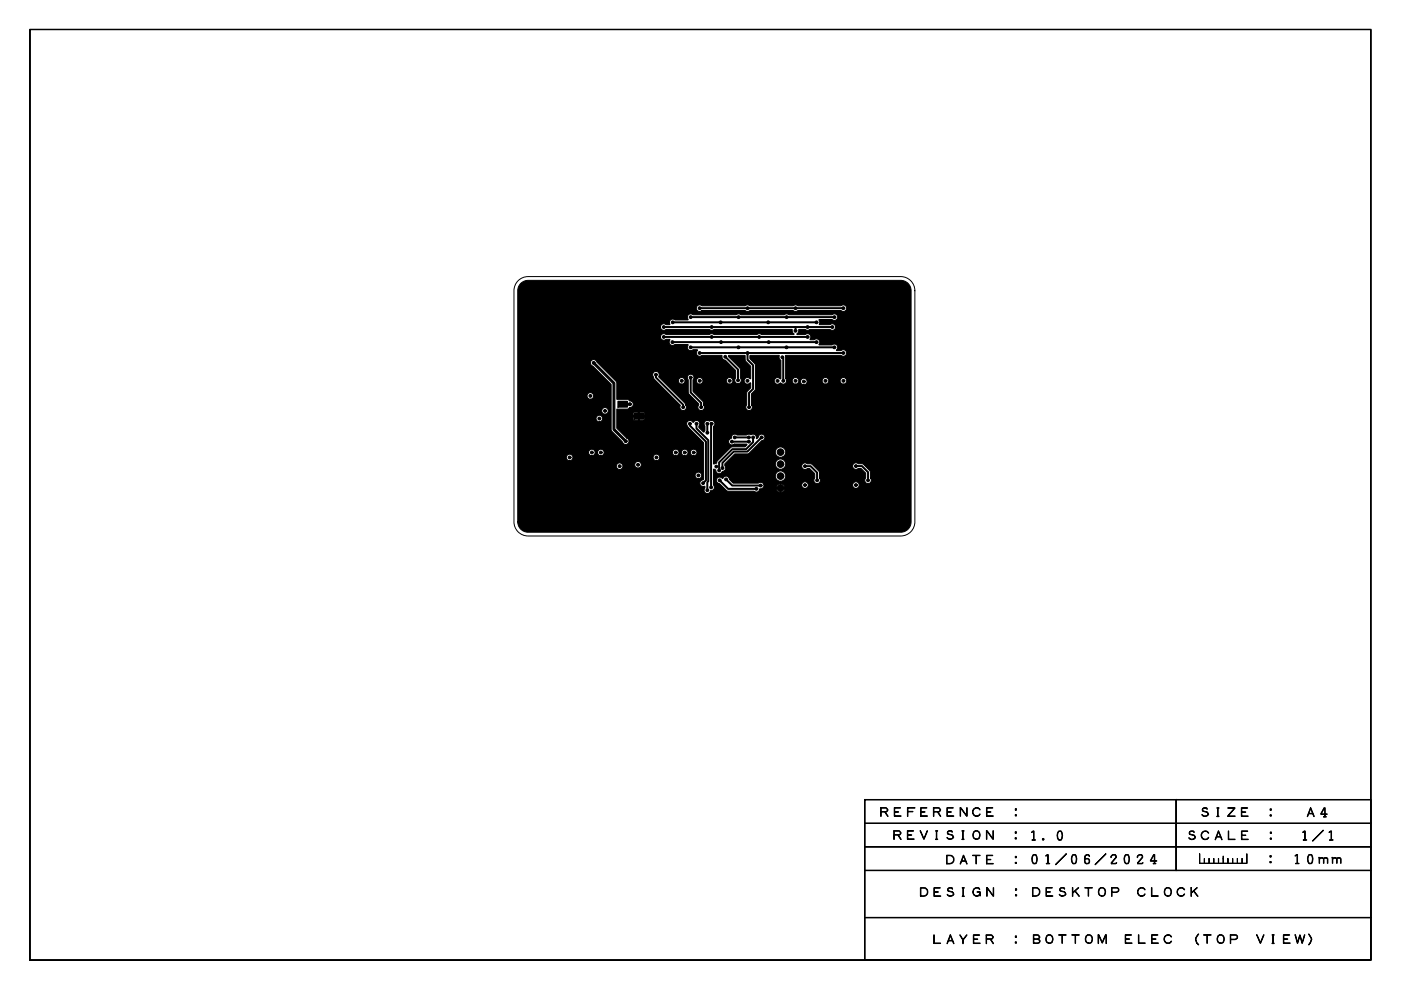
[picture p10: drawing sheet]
<svg xmlns="http://www.w3.org/2000/svg" width="297mm" height="210mm" viewBox="0 0 297 210" stroke-linecap="round" stroke-linejoin="round" font-family="sans-serif">
<defs><g id="words">
<g font-size="2.5">
<text x="186.3" y="173.5">REFERENCE</text>
<text x="214.2" y="173.5">:</text>
<text x="254.3" y="173.5">SIZE</text>
<text x="268.2" y="173.5">:</text>
<text x="276.6" y="173.5">A4</text>
<text x="189" y="178.4">REVISION</text>
<text x="214.2" y="178.4">: 1.0</text>
<text x="251.5" y="178.4">SCALE</text>
<text x="268.3" y="178.4">:</text>
<text x="275.4" y="178.4">1/1</text>
<text x="200.2" y="183.6">DATE</text>
<text x="214.2" y="183.6">: 01/06/2024</text>
<text x="268.2" y="183.4">:</text>
<text x="273.8" y="183.4">10mm</text>
<text x="194.7" y="190.4">DESIGN</text>
<text x="214.2" y="190.4">: DESKTOP</text>
<text x="240.8" y="190.4">CLOCK</text>
<text x="197.4" y="200.4">LAYER</text>
<text x="214.2" y="200.4">: BOTTOM</text>
<text x="238" y="200.4">ELEC</text>
<text x="252" y="200.4">(TOP</text>
<text x="266" y="200.4">VIEW)</text>
</g>
</g></defs>
<g fill="none" stroke="#000" stroke-width=".21">
<path d="M6.3 6.2h284.4v197.4h-284.4l284.3-.1v-197.2h-284.2l-.1 197.3zM6.3 6.3h284.4v197.3h-284.4zM109.8 59.5l.8-.5 1.4-.4h79a3 3 0 0 1 3 3v49a3 3 0 0 1-3 3h-79a3 3 0 0 1-3-3v-49l.3-1.3zM110.4 60.1a2.2 2.2 0 0 1 1.6-.7h79a2.2 2.2 0 0 1 2.2 2.2v49a2.2 2.2 0 0 1-2.2 2.2h-79a2.2 2.2 0 0 1-2.2-2.2v-49a2.2 2.2 0 0 1 .6-1.5zM125.4 76.4a.72 .72 0 0 1 1.2 .4l4.1 4.1 .1 3.8h2.2l.4 .2a.77 .77 0 0 1 .9 .8 .77 .77 0 0 1-.9 .8l-.4 .2-2.2 .1v4l2 2a.71 .71 0 0 1 .4 1.2 .71 .71 0 0 1-1.2-.3l-2.4-2.5v-9.7l-3.9-3.9a.72 .72 0 0 1-.3-1.2zM125.7 76.8h.3l4.4 4.4v9.8l2.4 2.4-.1 .3-2.7-2.6v-9.8l-4.3-4.2zM138.6 79a.75 .75 0 0 1 1 0 .75 .75 0 0 1 .1 .9l5.6 5.7a.81 .81 0 0 1 .2 .9 .81 .81 0 0 1-.8 .5 .81 .81 0 0 1-.5-1.1l-5.5-5.5-.2-.5a.7 .7 0 0 1 .1-.9zM139 79.4h.2v.6l5.7 5.7v.7l-.2-.1v-.4l-5.7-5.8zM139.1 79.4v.6l5.7 5.8v.5M140.2 68.9a.78 .78 0 0 1 1.1-.1h.7a.78 .78 0 0 1 .2-1 .78 .78 0 0 1 1 0h2.7a.78 .78 0 0 1 0-1 .78 .78 0 0 1 1.1-.1h9.1l.5-.2 .5 .2h9.1a.8 .8 0 0 1 1.1 0h9.1a.71 .71 0 0 1 1 .1 .71 .71 0 0 1 0 1 .71 .71 0 0 1-1-.1l-2.8 .1 .2 1h2.2a.71 .71 0 0 1 1 .1 .71 .71 0 0 1-.1 1 .71 .71 0 0 1-1-.1h-4.2l-.5 .2-.5-.2h-1.3l-.2 .8-.3 .3h1.8a.75 .75 0 0 1 1 .1 .75 .75 0 0 1 0 1h.9a.77 .77 0 0 1 1 .1 .77 .77 0 0 1 .1 1h2.7a.75 .75 0 0 1 1.1 .1 .75 .75 0 0 1-.2 1.1h1a.71 .71 0 0 1 1 .1 .71 .71 0 0 1 0 1 .71 .71 0 0 1-1-.1l-11.7 .1v4.8l.1 .3a.79 .79 0 0 1-.4 .8 .79 .79 0 0 1-.9-.1 .71 .71 0 0 1-1.1 0 .71 .71 0 0 1 .2-1.1 .71 .71 0 0 1 1 .2l.1-3.9a1.01 1.01 0 0 1-.4-1h-6.2v.7l1 1 .2 .3v5l-.9 1.1v2.3a.71 .71 0 0 1 0 1.1 .71 .71 0 0 1-1-.1 .71 .71 0 0 1 0-1v-2.5l.9-1.1v-.9l-.2-.1a.71 .71 0 0 1-1-.1 .71 .71 0 0 1 .1-1 .71 .71 0 0 1 1 .2l.1-2.6-1.2-1.2v-1.1h-3.5v.3l2.4 2.5 .1 1.9a.72 .72 0 0 1 0 1 .72 .72 0 0 1-1 0 .72 .72 0 0 1 0-1v-1.5l-2.2-2.2a.97 .97 0 0 1-.8-1.1h-4.2a.74 .74 0 0 1-1 0 .74 .74 0 0 1 .1-1.1l-1-.1a.74 .74 0 0 1-1 0 .74 .74 0 0 1 0-1l-2.8-.1a.77 .77 0 0 1-1.1 0 .77 .77 0 0 1 0-1l-.7-.1a.72 .72 0 0 1-1.1 .1 .72 .72 0 0 1 0-1.1 .72 .72 0 0 1 1.1 0h9.1l.5-.2 .5 .2h9a.8 .8 0 0 1 1.1 0h6.9l-.3-.3-.2-.8h-16.5l-.5 .2-.5-.2h-9.1a.71 .71 0 0 1-1 .1 .71 .71 0 0 1-.1-1zM140.6 71.4h10.4l-10.3 .1zM140.7 69.3h10.3l-10.3 .1z"/>
<path d="M140.7 69.3h35.8M140.7 71.4h30.5M142.5 72.5h10.5l-10.4 .1zM142.6 72.5h30.5M142.6 68.3h10.3l-10.3 .1zM142.6 68.3h30.5M145.9 79.5a.71 .71 0 0 1 1 .1 .71 .71 0 0 1 0 1v2.4l2.1 2.1 .2 .7a.72 .72 0 0 1 0 1 .72 .72 0 0 1-1.1 0 .72 .72 0 0 1 .1-1l-.1-.2-2.1-2.2-.1-2.9a.7 .7 0 0 1 0-1zM146.3 73.6h10.4l-10.3 .1zM146.4 80h.1v3.2l2.2 2.2v1l-.1-.1v-.8l-2.3-2.3zM146.4 67.2h10.3l-10.3 .1zM146.4 67.2h30.5M146.4 73.6h30.5"/>
<path d="M147.8 64.9a.78 .78 0 0 1 1.1-.1h9.1a.8 .8 0 0 1 1 0h9.1a.8 .8 0 0 1 1.1 0h9.1a.72 .72 0 0 1 1 0 .72 .72 0 0 1 0 1.1 .72 .72 0 0 1-1-.1h-9.1a.8 .8 0 0 1-1.1 0h-9.1a.8 .8 0 0 1-1 0h-9.1a.71 .71 0 0 1-1 .1 .71 .71 0 0 1-.1-1zM148.2 74.8h10.4l-10.3 .1zM148.2 65.3h10.4l-10.3 .1zM148.3 74.8h30.5M148.3 65.3h30.5M150.8 71.4h10.3l-10.2 .1zM150.8 69.3h17.8l-17.7 .1zM152.7 68.3h10.3l-10.2 .1zM152.8 72.5h10.3l-10.2 .1zM153.7 75.6l2.9 2.7-.1 2.4-.1-.1v-2.2zM153.8 75.6l2.7 2.7v2.3M156.5 73.6h10.3l-10.2 .1z"/>
<path d="M156.5 67.2h10.4l-10.3 .1zM158.4 74.8h20.5l-20.4 .1zM158.4 65.3h10.4l-10.3 .1zM158.4 74.8h.2v1.4l1.2 1.2v5l-.9 .9-.1 3.1-.1-3.1 .9-.9v-4.9l-1.2-1.2zM158.5 74.8v1.5l1.2 1.1v5l-.9 .9v3M160.9 71.4h10.4l-10.3 .1zM162.8 68.3h10.4l-10.3 .1zM162.9 72.5h10.3l-10.2 .1zM165.8 75.7l.4 .2-.1 4.9-.1-4.8zM165.9 75.7l.2 .2v4.8M166.7 73.6h10.3l-10.3 .1zM166.7 67.2h10.3l-10.2 .1z"/>
<path d="M168.4 69.3h2.9l-2.8 .1zM168.4 69.3h.4l-.1 .9h-.1v-.8h-.2zM168.5 69.3h.2l-.1 .8M168.6 65.3h10.3l-10.2 .1zM171.2 69.3h5.4l-5.4 .1zM131 85.1h2v1.2h-2zM131.9 85.5h1.7l.2 .2-.2 .2h-1.6l-.2-.1zM133.8 88.1l1.7-.1 .2 .2-.2 .2h-1.6l-.2-.1zM134.3 87.5l2.2-.1 .2 .2v1.4l-.2 .1h-2.1l-.2-.2zM134.4 87.6h2.1v1.3h-2.1zM135.3 88.1l1.8-.1 .2 .2-.2 .2h-1.6l-.3-.2zM135.4 87.2l.1 .1v1z"/>
<path d="M135.4 88.2h.1v1.1zM135.5 87.3v1.9M145.8 89.4a.96 .96 0 0 1 1.2 .1 .72 .72 0 0 1 1.1-.2 .72 .72 0 0 1 .1 1.1v.3l1 .9 .3-.4v-.8a.75 .75 0 0 1 0-1 .75 .75 0 0 1 1-.1 .72 .72 0 0 1 1 .2 .72 .72 0 0 1-.2 1v7.8h.3a.35 .35 0 0 0 .3-.1 .35 .35 0 0 0 .1-.3l3.1-3.1 2.8-.1 .5-.4-.2-.2-2.6 .1a.74 .74 0 0 1-1.1-.3 .74 .74 0 0 1 .6-1 .72 .72 0 0 1 .4-.8 .72 .72 0 0 1 .8 .1h1.9l.7-.1 .3 .1a.81 .81 0 0 1 .9 0 .81 .81 0 0 1 .3 .8l.3-.2a.72 .72 0 0 1 .8-.8 .72 .72 0 0 1 .7 .8 .72 .72 0 0 1-.8 .7l-2.7 2.7-3 .1-2 2v.4a.77 .77 0 0 1 .1 .8 .77 .77 0 0 1-.7 .5 .75 .75 0 0 1-.9 .4 .75 .75 0 0 1-.5-.8l-.3-.2-.1 .1v3.3a.79 .79 0 0 1 .1 .9 .79 .79 0 0 1-.8 .4 .71 .71 0 0 1-1 .4 .71 .71 0 0 1-.1-1.1v-.3a.78 .78 0 0 1-1.1-.5 .78 .78 0 0 1 .8-1v-7.7l-3.3-3.3a1.27 1.27 0 0 1-.1-1.2zM146.2 89.8h.2v.4l3.4 3.4v8.2l-.7 .7-.1-.1 .6-.6v-8.1l-3.4-3.4zM146.3 89.8v.4l3.4 3.4v8.2l-.6 .6M146.4 80v3.2l2.3 2.2v.9M147.6 89.8h.2v1l2.5 2.5v8.7l-.2 .3-.1 1.7-.1-1.8 .2-.2v-8.6l-2.5-2.5zM147.7 89.8v1l2.5 2.5v8.7l-.2 .2v1.7M149.9 89.8h.2l-.1 2zM150 89.8v1.9M150.7 89.7h.2l-.1 13.7zM150.7 89.7l.2 .2z"/>
<path d="M150.9 89.8l-.1-.1v13.6M152.4 98l2.8-2.8 2.9-.1 1.5-1.4v-1h.2v1.1l-1.6 1.5h-2.9l-2.7 2.8-.1 1.7zM155.1 93.6h3.8l-3.7 .1zM155.2 93.6h3.6M155.5 95.7l2.9-.1 3-2.9h.2l-3.1 3.1h-2.9l-2.3 2.4v1l-.2 .1v-1.2zM155.7 92.7h3.2l-3.1 .1zM155.8 92.7h3M159.7 92.7v1l-1.5 1.5h-2.9l-2.8 2.8v1.7M161.5 92.7l-3 3h-2.9l-2.4 2.4v1.1M170.2 98.4a.77 .77 0 0 1 1-.1l.9 .1 1.5 1.5 .1 .3v1.1a.72 .72 0 0 1 .1 1 .72 .72 0 0 1-1.1 0 .72 .72 0 0 1 0-1v-.9l-1-1-.5-.1a.71 .71 0 0 1-1 .1 .71 .71 0 0 1 0-1zM170.6 98.8h1.3l1.4 1.3v1.8l-.2-.1v-1.5l-1.3-1.4h-1.1zM170.7 98.8h1.2l1.3 1.4v1.6"/>
<path d="M181 98.3a.78 .78 0 0 1 1 0l.9 .1 1.5 1.4 .1 .3v1.2a.72 .72 0 0 1 0 1 .72 .72 0 0 1-1 0 .72 .72 0 0 1 0-1v-1l-1-1h-.5a.71 .71 0 0 1-1 0 .71 .71 0 0 1 0-1zM181.4 98.7h1.4l1.3 1.3v1.9l-.2-.1v-1.6l-1.2-1.3h-1.2zM181.5 98.8h1.2l1.3 1.3v1.7M152 101.4a.94 .94 0 0 1 1.3 0 .73 .73 0 0 1 .8-.4 .73 .73 0 0 1 .6 .7l.8 .7h5.2a.74 .74 0 0 1 1.2 .4 .74 .74 0 0 1-.8 .9 .73 .73 0 0 1-1.3 .4h-5.6l-1.7-1.6a.7 .7 0 0 1-.6-.4 .7 .7 0 0 1 .1-.7zM152.5 101.8l1.9 1.7 6.1 .1-6.2 .1zM152.6 101.8l1.8 1.8h6M153.9 101.6l1.4 1.2 6.1 .1-6.2 .1zM153.9 101.6l1.3 1.3h6.1M164.4 103.4l1.2 .1-1.1 .1zM164.5 103.5h2M165.4 103.4l1.2 .1-1.1 .1zM165.4 103.4l.2 .1-.1 1.1z"/>
<path d="M165.4 102.4l.2 .1-.1 1.1zM165.5 102.5v2M183.3 179.5l107.4 .1zM183.3 174.5l107.4 .1zM183.3 169.5l.1 34h107.2v-33.9h-107.3l107.4-.1v34.1h-107.4zM183.3 169.6h107.4v34h-107.4zM183.3 179.6h107.4M183.3 174.6h107.4M249.3 169.5l.1 15.1zM249.4 169.6v15M183.3 194.5l107.4 .1zM183.3 184.5l107.4 .1z"/>
<path d="M183.3 194.6h107.4M183.3 184.6h107.4M254.3 181l.1 2h9.9v-2l.1 2.1h-10.1zM254.3 181.1v2h10.1v-2M255.3 182v1.1zM255.4 182.1v1M256.3 182l.1 1.1zM256.3 182.1v1M257.3 182l.1 1.1zM257.3 182.1v1M258.3 182v1.1zM258.4 182.1v1"/>
<path d="M259.3 182l.1 1.1zM259.3 181.5l.1 .6zM259.3 181.6v1.5M260.3 182v1.1zM260.3 182.1v1M261.3 182v1.1zM261.4 182.1v1M262.3 182l.1 1.1zM262.3 182.1v1M263.3 182v1.1zM263.4 182.1v1"/>
<circle cx="125.9" cy="76.9" r=".3"/>
<circle cx="129.5" cy="70.5" r=".3"/>
<circle cx="139.1" cy="79.4" r=".3"/>
<circle cx="140.7" cy="69.3" r=".3"/>
<circle cx="140.7" cy="71.4" r=".3"/>
<circle cx="142.6" cy="72.5" r=".3"/>
<circle cx="142.6" cy="68.3" r=".3"/>
<circle cx="146.4" cy="67.2" r=".3"/>
<circle cx="146.4" cy="73.6" r=".3"/>
<circle cx="148.3" cy="65.3" r=".3"/>
<circle cx="148.3" cy="74.8" r=".3"/>
<circle cx="150.9" cy="69.3" r=".3"/>
<circle cx="150.9" cy="71.4" r=".3"/>
<circle cx="152.8" cy="68.3" r=".3"/>
<circle cx="152.9" cy="72.5" r=".3"/>
<circle cx="153.8" cy="75.6" r=".3"/>
<circle cx="156.6" cy="73.6" r=".3"/>
<circle cx="156.6" cy="67.2" r=".3"/>
<circle cx="158.5" cy="65.3" r=".3"/>
<circle cx="158.5" cy="74.8" r=".3"/>
<circle cx="161" cy="71.4" r=".3"/>
<circle cx="162.9" cy="68.3" r=".3"/>
<circle cx="163" cy="72.5" r=".3"/>
<circle cx="165.9" cy="75.7" r=".3"/>
<circle cx="166.8" cy="73.6" r=".3"/>
<circle cx="166.8" cy="67.2" r=".3"/>
<circle cx="168.6" cy="70.1" r=".3"/>
<circle cx="168.7" cy="70.1" r=".11"/>
<circle cx="168.7" cy="65.3" r=".3"/>
<circle cx="171.2" cy="69.3" r=".3"/>
<circle cx="171.2" cy="71.4" r=".3"/>
<circle cx="173.1" cy="68.3" r=".3"/>
<circle cx="173.1" cy="72.5" r=".3"/>
<circle cx="176.5" cy="69.3" r=".3"/>
<circle cx="176.9" cy="71.4" r=".3"/>
<circle cx="176.9" cy="67.2" r=".3"/>
<circle cx="176.9" cy="73.6" r=".3"/>
<circle cx="178.7" cy="68.3" r=".3"/>
<circle cx="178.8" cy="65.3" r=".3"/>
<circle cx="178.8" cy="74.8" r=".3"/>
<circle cx="120.8" cy="97" r=".7"/>
<circle cx="120.8" cy="98.5" r=".3"/>
<circle cx="120.8" cy="97" r=".3"/>
<circle cx="122.6" cy="96.8" r=".3"/>
<circle cx="123.3" cy="98.7" r=".3"/>
<circle cx="124" cy="85.5" r=".3"/>
<circle cx="125.2" cy="83.9" r=".3"/>
<circle cx="125.2" cy="83.9" r=".7"/>
<circle cx="125.5" cy="95.9" r=".3"/>
<circle cx="125.5" cy="95.9" r=".7"/>
<circle cx="125.9" cy="88.7" r=".3"/>
<circle cx="127.1" cy="88.7" r=".3"/>
<circle cx="127.1" cy="88.7" r=".7"/>
<circle cx="127.4" cy="95.9" r=".3"/>
<circle cx="127.4" cy="95.9" r=".7"/>
<circle cx="128.3" cy="87.1" r=".3"/>
<circle cx="128.3" cy="87.1" r=".7"/>
<circle cx="128.3" cy="85.6" r=".3"/>
<circle cx="131.4" cy="98.8" r=".3"/>
<circle cx="131.4" cy="98.8" r=".7"/>
<circle cx="132.7" cy="93.5" r=".3"/>
<circle cx="133.6" cy="85.7" r=".3"/>
<circle cx="133.9" cy="88.2" r=".3"/>
<circle cx="133.9" cy="96.4" r=".3"/>
<circle cx="135.2" cy="97" r=".3"/>
<circle cx="135.3" cy="98.5" r=".3"/>
<circle cx="135.3" cy="98.5" r=".7"/>
<circle cx="137.1" cy="88.2" r=".3"/>
<circle cx="139.2" cy="97" r=".3"/>
<circle cx="139.2" cy="97" r=".7"/>
<circle cx="141.5" cy="80.8" r=".3"/>
<circle cx="141.7" cy="86.3" r=".3"/>
<circle cx="143.3" cy="99.5" r=".3"/>
<circle cx="143.3" cy="95.9" r=".3"/>
<circle cx="143.3" cy="95.9" r=".7"/>
<circle cx="144.5" cy="80.7" r=".3"/>
<circle cx="144.5" cy="80.7" r=".7"/>
<circle cx="144.8" cy="86.3" r=".3"/>
<circle cx="145.2" cy="99.5" r=".3"/>
<circle cx="145.2" cy="95.9" r=".3"/>
<circle cx="145.2" cy="95.9" r=".7"/>
<circle cx="146.3" cy="89.8" r=".3"/>
<circle cx="146.4" cy="80" r=".3"/>
<circle cx="147.1" cy="99.5" r=".3"/>
<circle cx="147.1" cy="95.9" r=".3"/>
<circle cx="147.1" cy="95.9" r=".7"/>
<circle cx="147.7" cy="89.8" r=".3"/>
<circle cx="148.3" cy="80.7" r=".3"/>
<circle cx="148.3" cy="80.7" r=".7"/>
<circle cx="148.7" cy="86.3" r=".3"/>
<circle cx="148.8" cy="99.9" r=".3"/>
<circle cx="150" cy="89.8" r=".3"/>
<circle cx="150" cy="91.7" r=".3"/>
<circle cx="150.9" cy="89.8" r=".3"/>
<circle cx="151.7" cy="80.8" r=".3"/>
<circle cx="151.8" cy="86.3" r=".3"/>
<circle cx="151.9" cy="98.9" r=".3"/>
<circle cx="152.5" cy="99.7" r=".3"/>
<circle cx="153.2" cy="99.2" r=".3"/>
<circle cx="154.7" cy="80.7" r=".3"/>
<circle cx="154.7" cy="80.7" r=".7"/>
<circle cx="155.2" cy="93.6" r=".3"/>
<circle cx="155.8" cy="92.7" r=".3"/>
<circle cx="156.5" cy="80.6" r=".3"/>
<circle cx="158.5" cy="80.7" r=".3"/>
<circle cx="158.8" cy="93.6" r=".3"/>
<circle cx="158.8" cy="89.8" r=".3"/>
<circle cx="158.8" cy="92.7" r=".3"/>
<circle cx="158.8" cy="86.3" r=".3"/>
<circle cx="159.7" cy="92.7" r=".3"/>
<circle cx="160.7" cy="95.1" r=".3"/>
<circle cx="161.5" cy="92.7" r=".3"/>
<circle cx="161.7" cy="99.9" r=".3"/>
<circle cx="161.8" cy="80.8" r=".3"/>
<circle cx="162" cy="86.3" r=".3"/>
<circle cx="164.9" cy="80.8" r=".3"/>
<circle cx="165.5" cy="95.9" r=".7"/>
<circle cx="165.5" cy="98.4" r=".7"/>
<circle cx="165.5" cy="95.9" r="1.1"/>
<circle cx="165.5" cy="98.4" r="1.1"/>
<circle cx="166.1" cy="80.7" r=".3"/>
<circle cx="167.8" cy="89" r=".3"/>
<circle cx="168.7" cy="80.7" r=".3"/>
<circle cx="168.7" cy="80.7" r=".7"/>
<circle cx="170.4" cy="80.9" r=".3"/>
<circle cx="170.4" cy="80.9" r=".7"/>
<circle cx="170.7" cy="98.8" r=".3"/>
<circle cx="172" cy="80.9" r=".3"/>
<circle cx="172.2" cy="86.3" r=".3"/>
<circle cx="175" cy="80.7" r=".3"/>
<circle cx="175" cy="80.7" r=".7"/>
<circle cx="178.8" cy="80.7" r=".3"/>
<circle cx="178.8" cy="80.7" r=".7"/>
<circle cx="181.5" cy="98.8" r=".3"/>
<circle cx="146.2" cy="103.9" r=".3"/>
<circle cx="148.1" cy="100.8" r=".3"/>
<circle cx="148.1" cy="100.8" r=".7"/>
<circle cx="149.1" cy="102.4" r=".3"/>
<circle cx="150" cy="103.9" r=".3"/>
<circle cx="150.8" cy="103.3" r=".3"/>
<circle cx="152.6" cy="101.8" r=".3"/>
<circle cx="153.9" cy="101.6" r=".3"/>
<circle cx="156.6" cy="100.4" r=".3"/>
<circle cx="160.4" cy="103.6" r=".3"/>
<circle cx="161.3" cy="102.9" r=".3"/>
<circle cx="165.5" cy="103.5" r=".7"/>
<circle cx="165.5" cy="100.9" r=".7"/>
<circle cx="165.5" cy="103.5" r=".91"/>
<circle cx="165.5" cy="100.9" r="1.1"/>
<circle cx="170.7" cy="100.5" r=".3"/>
<circle cx="170.7" cy="102.8" r=".3"/>
<circle cx="170.7" cy="102.8" r=".7"/>
<circle cx="173.2" cy="101.8" r=".3"/>
<circle cx="178" cy="100.5" r=".3"/>
<circle cx="181.5" cy="100.5" r=".3"/>
<circle cx="181.5" cy="102.8" r=".3"/>
<circle cx="181.5" cy="102.8" r=".7"/>
<circle cx="184" cy="101.8" r=".3"/>
<circle cx="188.8" cy="100.5" r=".3"/>
</g>
<path d="M125.9 76.9l4.3 4.3v9.9l2.5 2.4M132 85.7h1.6M133.9 88.2h3.2" fill="none" stroke="#000" stroke-width=".4"/>
<g fill="#000">
<path d="M131 85.1h2v1.2h-2z" fill-rule="evenodd"/>
<path d="M134.4 87.6h2.1v1.3h-2.1z" fill-rule="evenodd"/>
<path d="M110.4 60.1a2.2 2.2 0 0 1 1.6-.7h79a2.2 2.2 0 0 1 2.2 2.2v49a2.2 2.2 0 0 1-2.2 2.2h-79a2.2 2.2 0 0 1-2.2-2.2v-49a2.2 2.2 0 0 1 .6-1.5zM120.1 97a.7 .7 0 0 0 1.4 0 .7 .7 0 0 0-1.4 0zM124.5 83.9a.7 .7 0 0 0 1.4 0 .7 .7 0 0 0-1.4 0zM127.6 87.1a.7 .7 0 0 0 1.4 0 .7 .7 0 0 0-1.4 0zM126.4 88.7a.7 .7 0 0 0 1.4 0 .7 .7 0 0 0-1.4 0zM125.4 76.4a.72 .72 0 0 0 .3 1.2l3.9 3.9v9.7l2.4 2.5a.71 .71 0 0 0 1.2 .3 .71 .71 0 0 0-.4-1.2l-2-2v-4l2.2-.1 .4-.2a.77 .77 0 0 0 .9-.8 .77 .77 0 0 0-.9-.8l-.4-.2h-2.2l-.1-3.8-4.1-4.1a.72 .72 0 0 0-1.2-.4zM124.8 95.9a.7 .7 0 0 0 1.4 0 .7 .7 0 0 0-1.4 0zM126.7 95.9a.7 .7 0 0 0 1.4 0 .7 .7 0 0 0-1.4 0zM130.7 98.8a.7 .7 0 0 0 1.4 0 .7 .7 0 0 0-1.4 0zM134.3 87.5l-.1 1.4 .2 .2h2.1l.2-.1v-1.4l-.2-.2zM134.6 98.5a.7 .7 0 0 0 1.4 0 .7 .7 0 0 0-1.4 0zM143.8 80.7a.7 .7 0 0 0 1.4 0 .7 .7 0 0 0-1.4 0zM138.6 79a.93 .93 0 0 0 0 1l.1 .4 5.5 5.5a.73 .73 0 0 0 .1 1 .73 .73 0 0 0 1-.1 .73 .73 0 0 0 0-1l-.1-.3-5.5-5.6a.75 .75 0 0 0-.1-.9 .75 .75 0 0 0-1 0zM138.5 97a.7 .7 0 0 0 1.4 0 .7 .7 0 0 0-1.4 0zM154 80.7a.7 .7 0 0 0 1.4 0 .7 .7 0 0 0-1.4 0zM140.2 68.9a.71 .71 0 0 0 .1 1 .71 .71 0 0 0 1-.1h9.1l.5 .2 .5-.2h16.5l.2 .8 .3 .3h-6.9a.8 .8 0 0 0-1.1 0h-9l-.5-.2-.5 .2h-9.1a.72 .72 0 0 0-1.1 0 .72 .72 0 0 0 0 1.1 .72 .72 0 0 0 1.1-.1l.7 .1a.78 .78 0 0 0 .1 1 .78 .78 0 0 0 1 0l2.8 .1a.77 .77 0 0 0 0 1 .77 .77 0 0 0 1 0l1 .1a.75 .75 0 0 0-.1 1.1 .75 .75 0 0 0 1.1 0l4.2 .1a.75 .75 0 0 0 .7 1l2.2 2.2v1.5a.72 .72 0 0 0 0 1 .72 .72 0 0 0 1 0 .72 .72 0 0 0 0-1l-.1-1.9-2.4-2.5v-.3h3.5v1.1l1.2 1.2-.1 2.6a.7 .7 0 0 0-1-.2 .7 .7 0 0 0-.1 1 .7 .7 0 0 0 1 .1l.2 .1v.9l-.9 1.1v2.5a.72 .72 0 0 0 0 1 .72 .72 0 0 0 1 0 .72 .72 0 0 0 0-1v-2.3l.9-1.1v-5l-.2-.3-1-1v-.7h6.2a.9 .9 0 0 0 .4 1l-.1 3.9a.74 .74 0 0 0-1.1-.1 .74 .74 0 0 0 0 1.1 .74 .74 0 0 0 1.1-.1 .71 .71 0 0 0 1 .1 .71 .71 0 0 0 .1-1v-4.9l11.7-.1a.71 .71 0 0 0 1 0 .71 .71 0 0 0 0-1 .71 .71 0 0 0-1 0h-.9a.9 .9 0 0 0-.4-1.4l-.6 .2h-2.8a.75 .75 0 0 0 0-1 .75 .75 0 0 0-1-.1h-.8a.78 .78 0 0 0-.1-1 .78 .78 0 0 0-1-.1h-1.8l.3-.3 .2-.8h1.3l.5 .2 .5-.2h4.2a.72 .72 0 0 0 1.1 .1 .72 .72 0 0 0 0-1.1 .72 .72 0 0 0-1.1 0h-2.1l-.2-1 2.8-.1a.71 .71 0 0 0 1 0 .71 .71 0 0 0 0-1 .71 .71 0 0 0-1 0h-9.1l-.5-.2-.6 .2h-9.1a.8 .8 0 0 0-1 0h-9.2a.77 .77 0 0 0-1 .1 .77 .77 0 0 0 0 1h-2.7a.77 .77 0 0 0-1.1 0 .77 .77 0 0 0-.1 1h-.8a.7 .7 0 0 0-1 .1zM142.6 95.9a.7 .7 0 0 0 1.4 0 .7 .7 0 0 0-1.4 0zM146.4 95.9a.7 .7 0 0 0 1.4 0 .7 .7 0 0 0-1.4 0zM144.5 95.9a.7 .7 0 0 0 1.4 0 .7 .7 0 0 0-1.4 0zM147.4 100.8a.7 .7 0 0 0 1.4 0 .7 .7 0 0 0-1.4 0zM145.8 89.4a1.27 1.27 0 0 0 .1 1.2l3.3 3.3v7.7a.78 .78 0 0 0-.8 1 .78 .78 0 0 0 1.1 .5v.3a.74 .74 0 0 0 .2 1.2 .74 .74 0 0 0 1-.6 .73 .73 0 0 0 .7-.4 .73 .73 0 0 0-.1-.8v-3.3a.62 .62 0 0 1 .6 .7 .77 .77 0 0 0 1.3-.3 .73 .73 0 0 0 .6-.4 .73 .73 0 0 0-.1-.8v-.4l2-2 3-.1 2.7-2.7a.72 .72 0 0 0 .8-.7 .72 .72 0 0 0-.7-.8 .72 .72 0 0 0-.8 .8l-.2 .2a.92 .92 0 0 0-1.2-.8l-.4-.1-.7 .1h-1.9a.79 .79 0 0 0-.9-.1 .79 .79 0 0 0-.4 .9 .7 .7 0 0 0-.5 1 .7 .7 0 0 0 1.1 .2l2.6-.1 .2 .2-.5 .4-2.8 .1-3.1 3.1a.35 .35 0 0 1-.1 .3 .35 .35 0 0 1-.3 .1h-.3v-7.8a.75 .75 0 0 0 .1-1.1 .75 .75 0 0 0-1-.1 .72 .72 0 0 0-1 .1 .72 .72 0 0 0 .1 1v.8l-.3 .4-1-1a1.1 1.1 0 0 0-.2-1.4 .87 .87 0 0 0-1 .4l-.1-.1a.7 .7 0 0 0-1.1-.1zM147.6 80.7a.7 .7 0 0 0 1.4 0 .7 .7 0 0 0-1.4 0zM145.9 79.5a.77 .77 0 0 0 0 1.1l.1 2.8 2.2 2.3a.77 .77 0 0 0-.1 1 .77 .77 0 0 0 1 .1 .78 .78 0 0 0 .1-1l-.2-.7-2.1-2.1v-2.4a.71 .71 0 0 0 0-1 .71 .71 0 0 0-1-.1zM147.8 64.9a.71 .71 0 0 0 .1 1 .71 .71 0 0 0 1-.1h9.1a.8 .8 0 0 0 1 0h9.1a.8 .8 0 0 0 1.1 0h9.1a.72 .72 0 0 0 1 .1 .72 .72 0 0 0 0-1.1 .72 .72 0 0 0-1 0h-9.1a.8 .8 0 0 0-1.1 0h-9.1a.8 .8 0 0 0-1 0h-9.2a.7 .7 0 0 0-1 .1zM152 101.4a.73 .73 0 0 0-.1 .8 .73 .73 0 0 0 .7 .4l1.6 1.5h5.6a.84 .84 0 0 0 1.4-.5 .71 .71 0 0 0 .7-.9 .71 .71 0 0 0-1.2-.3h-5.2l-.8-.7a.78 .78 0 0 0-.7-.8 .78 .78 0 0 0-.8 .5h-.1a.7 .7 0 0 0-1.1 0zM164.4 100.9a1.1 1.1 0 0 0 2.2 0 1.1 1.1 0 0 0-2.2 0zM164.4 98.4a1.1 1.1 0 0 0 2.2 0 1.1 1.1 0 0 0-2.2 0zM164.4 95.9a1.1 1.1 0 0 0 2.2 0 1.1 1.1 0 0 0-2.2 0zM164.6 103.5a.91 .91 0 0 0 1.8 0 .91 .91 0 0 0-1.8 0zM168 80.7a.7 .7 0 0 0 1.4 0 .7 .7 0 0 0-1.4 0zM169.7 80.9a.7 .7 0 0 0 1.4 0 .7 .7 0 0 0-1.4 0zM170.2 98.4a.71 .71 0 0 0 0 1 .71 .71 0 0 0 1-.1l.5 .1 1 1v.9a.72 .72 0 0 0 0 1 .72 .72 0 0 0 1.1 0 .72 .72 0 0 0-.1-1v-1.1l-.1-.3-1.5-1.5-1-.1a.7 .7 0 0 0-.9 .1zM170 102.8a.7 .7 0 0 0 1.4 0 .7 .7 0 0 0-1.4 0zM174.3 80.7a.7 .7 0 0 0 1.4 0 .7 .7 0 0 0-1.4 0zM178.1 80.7a.7 .7 0 0 0 1.4 0 .7 .7 0 0 0-1.4 0zM181 98.3a.71 .71 0 0 0 0 1 .71 .71 0 0 0 1 0h.5l1 1v1a.72 .72 0 0 0 0 1 .72 .72 0 0 0 1 0 .72 .72 0 0 0 0-1v-1.2l-.1-.3-1.5-1.4-1-.1a.7 .7 0 0 0-.9 0zM180.8 102.8a.7 .7 0 0 0 1.4 0 .7 .7 0 0 0-1.4 0z" fill-rule="evenodd"/>
<circle cx="125.9" cy="76.9" r=".3"/>
<circle cx="129.5" cy="70.5" r=".3"/>
<circle cx="139.1" cy="79.4" r=".3"/>
<circle cx="140.7" cy="69.3" r=".3"/>
<circle cx="140.7" cy="71.4" r=".3"/>
<circle cx="142.6" cy="72.5" r=".3"/>
<circle cx="142.6" cy="68.3" r=".3"/>
<circle cx="146.4" cy="67.2" r=".3"/>
<circle cx="146.4" cy="73.6" r=".3"/>
<circle cx="148.3" cy="65.3" r=".3"/>
<circle cx="148.3" cy="74.8" r=".3"/>
<circle cx="150.9" cy="69.3" r=".3"/>
<circle cx="150.9" cy="71.4" r=".3"/>
<circle cx="152.8" cy="68.3" r=".3"/>
<circle cx="152.9" cy="72.5" r=".3"/>
<circle cx="153.8" cy="75.6" r=".3"/>
<circle cx="156.6" cy="73.6" r=".3"/>
<circle cx="156.6" cy="67.2" r=".3"/>
<circle cx="158.5" cy="65.3" r=".3"/>
<circle cx="158.5" cy="74.8" r=".3"/>
<circle cx="161" cy="71.4" r=".3"/>
<circle cx="162.9" cy="68.3" r=".3"/>
<circle cx="163" cy="72.5" r=".3"/>
<circle cx="165.9" cy="75.7" r=".3"/>
<circle cx="166.8" cy="73.6" r=".3"/>
<circle cx="166.8" cy="67.2" r=".3"/>
<circle cx="168.6" cy="70.1" r=".3"/>
<circle cx="168.7" cy="65.3" r=".3"/>
<circle cx="171.2" cy="69.3" r=".3"/>
<circle cx="171.2" cy="71.4" r=".3"/>
<circle cx="173.1" cy="68.3" r=".3"/>
<circle cx="173.1" cy="72.5" r=".3"/>
<circle cx="176.5" cy="69.3" r=".3"/>
<circle cx="176.9" cy="71.4" r=".3"/>
<circle cx="176.9" cy="67.2" r=".3"/>
<circle cx="176.9" cy="73.6" r=".3"/>
<circle cx="178.7" cy="68.3" r=".3"/>
<circle cx="178.8" cy="65.3" r=".3"/>
<circle cx="178.8" cy="74.8" r=".3"/>
<circle cx="120.8" cy="98.5" r=".3"/>
<circle cx="120.8" cy="97" r=".3"/>
<circle cx="122.6" cy="96.8" r=".3"/>
<circle cx="123.3" cy="98.7" r=".3"/>
<circle cx="124" cy="85.5" r=".3"/>
<circle cx="125.2" cy="83.9" r=".3"/>
<circle cx="125.5" cy="95.9" r=".3"/>
<circle cx="125.9" cy="88.7" r=".3"/>
<circle cx="127.1" cy="88.7" r=".3"/>
<circle cx="127.4" cy="95.9" r=".3"/>
<circle cx="128.3" cy="87.1" r=".3"/>
<circle cx="128.3" cy="85.6" r=".3"/>
<circle cx="131.4" cy="98.8" r=".3"/>
<circle cx="132.7" cy="93.5" r=".3"/>
<circle cx="133.6" cy="85.7" r=".3"/>
<circle cx="133.9" cy="88.2" r=".3"/>
<circle cx="133.9" cy="96.4" r=".3"/>
<circle cx="135.2" cy="97" r=".3"/>
<circle cx="135.3" cy="98.5" r=".3"/>
<circle cx="137.1" cy="88.2" r=".3"/>
<circle cx="139.2" cy="97" r=".3"/>
<circle cx="141.5" cy="80.8" r=".3"/>
<circle cx="141.7" cy="86.3" r=".3"/>
<circle cx="143.3" cy="99.5" r=".3"/>
<circle cx="143.3" cy="95.9" r=".3"/>
<circle cx="144.5" cy="80.7" r=".3"/>
<circle cx="144.8" cy="86.3" r=".3"/>
<circle cx="145.2" cy="99.5" r=".3"/>
<circle cx="145.2" cy="95.9" r=".3"/>
<circle cx="146.3" cy="89.8" r=".3"/>
<circle cx="146.4" cy="80" r=".3"/>
<circle cx="147.1" cy="99.5" r=".3"/>
<circle cx="147.1" cy="95.9" r=".3"/>
<circle cx="147.7" cy="89.8" r=".3"/>
<circle cx="148.3" cy="80.7" r=".3"/>
<circle cx="148.7" cy="86.3" r=".3"/>
<circle cx="148.8" cy="99.9" r=".3"/>
<circle cx="150" cy="89.8" r=".3"/>
<circle cx="150" cy="91.7" r=".3"/>
<circle cx="150.9" cy="89.8" r=".3"/>
<circle cx="151.7" cy="80.8" r=".3"/>
<circle cx="151.8" cy="86.3" r=".3"/>
<circle cx="151.9" cy="98.9" r=".3"/>
<circle cx="152.5" cy="99.7" r=".3"/>
<circle cx="153.2" cy="99.2" r=".3"/>
<circle cx="154.7" cy="80.7" r=".3"/>
<circle cx="155.2" cy="93.6" r=".3"/>
<circle cx="155.8" cy="92.7" r=".3"/>
<circle cx="156.5" cy="80.6" r=".3"/>
<circle cx="158.5" cy="80.7" r=".3"/>
<circle cx="158.8" cy="93.6" r=".3"/>
<circle cx="158.8" cy="89.8" r=".3"/>
<circle cx="158.8" cy="92.7" r=".3"/>
<circle cx="158.8" cy="86.3" r=".3"/>
<circle cx="159.7" cy="92.7" r=".3"/>
<circle cx="160.7" cy="95.1" r=".3"/>
<circle cx="161.5" cy="92.7" r=".3"/>
<circle cx="161.7" cy="99.9" r=".3"/>
<circle cx="161.8" cy="80.8" r=".3"/>
<circle cx="162" cy="86.3" r=".3"/>
<circle cx="164.9" cy="80.8" r=".3"/>
<circle cx="165.5" cy="95.9" r=".7"/>
<circle cx="165.5" cy="98.4" r=".7"/>
<circle cx="166.1" cy="80.7" r=".3"/>
<circle cx="167.8" cy="89" r=".3"/>
<circle cx="168.7" cy="80.7" r=".3"/>
<circle cx="170.4" cy="80.9" r=".3"/>
<circle cx="170.7" cy="98.8" r=".3"/>
<circle cx="172" cy="80.9" r=".3"/>
<circle cx="172.2" cy="86.3" r=".3"/>
<circle cx="175" cy="80.7" r=".3"/>
<circle cx="178.8" cy="80.7" r=".3"/>
<circle cx="181.5" cy="98.8" r=".3"/>
<circle cx="146.2" cy="103.9" r=".3"/>
<circle cx="148.1" cy="100.8" r=".3"/>
<circle cx="149.1" cy="102.4" r=".3"/>
<circle cx="150" cy="103.9" r=".3"/>
<circle cx="150.8" cy="103.3" r=".3"/>
<circle cx="152.6" cy="101.8" r=".3"/>
<circle cx="153.9" cy="101.6" r=".3"/>
<circle cx="156.6" cy="100.4" r=".3"/>
<circle cx="160.4" cy="103.6" r=".3"/>
<circle cx="161.3" cy="102.9" r=".3"/>
<circle cx="165.5" cy="103.5" r=".7"/>
<circle cx="165.5" cy="100.9" r=".7"/>
<circle cx="170.7" cy="100.5" r=".3"/>
<circle cx="170.7" cy="102.8" r=".3"/>
<circle cx="173.2" cy="101.8" r=".3"/>
<circle cx="178" cy="100.5" r=".3"/>
<circle cx="181.5" cy="100.5" r=".3"/>
<circle cx="181.5" cy="102.8" r=".3"/>
<circle cx="184" cy="101.8" r=".3"/>
<circle cx="188.8" cy="100.5" r=".3"/>
</g>
<use href="#words"/>
</svg>
